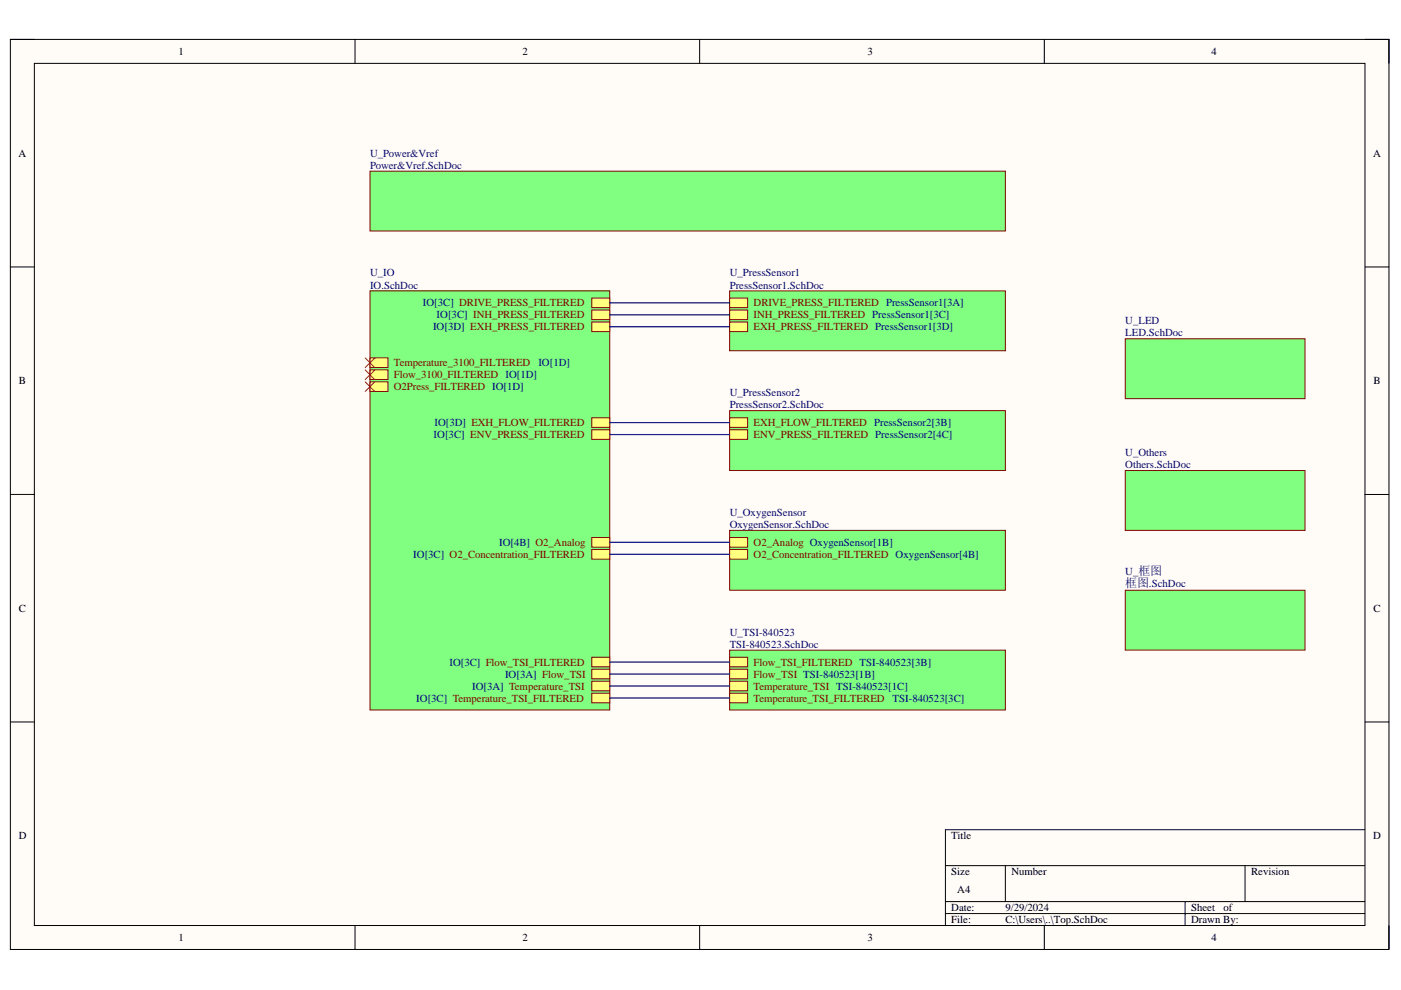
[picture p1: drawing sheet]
<svg xmlns="http://www.w3.org/2000/svg" width="297mm" height="210mm" viewBox="0 0 297 210" stroke-linecap="round" stroke-linejoin="round" font-family="sans-serif">
<defs><g id="words">
<text font-size="2.5" fill="#000080" x="238.6" y="124.5">框图.SchDoc</text>
<g font-size="2.3">
<text x="37.9" y="11.7">1</text>
<text x="110.8" y="11.7">2</text>
<text x="183.9" y="11.7">3</text>
<text x="256.9" y="11.7">4</text>
<text x="3.9" y="33.2">A</text>
<text x="291.1" y="33.2">A</text>
<text x="4" y="81.5">B</text>
<text x="291.2" y="81.5">B</text>
<text x="4" y="129.7">C</text>
<text x="291.2" y="129.7">C</text>
<text x="4" y="177.9">D</text>
<text x="201.7" y="177.9">Title</text>
<text x="291.1" y="177.9">D</text>
<text x="201.7" y="185.6">Size</text>
<text x="214.4" y="185.6">Number</text>
<text x="265.3" y="185.6">Revision</text>
<text x="203" y="189.4">A4</text>
<text x="201.7" y="193.2">Date:</text>
<text x="201.7" y="195.7">File:</text>
<text x="213.2" y="193.2">9/29/2024</text>
<text x="213.2" y="195.7">C:\Users\..\Top.SchDoc</text>
<text x="252.5" y="193.2">Sheet</text>
<text x="252.5" y="195.7">Drawn By:</text>
<text x="259.4" y="193.2">of</text>
<text x="37.9" y="199.5">1</text>
<text x="110.8" y="199.5">2</text>
<text x="183.9" y="199.5">3</text>
<text x="256.9" y="199.5">4</text>
</g>
<g font-size="2.3" fill="#000080">
<text x="78.5" y="33.2">U_Power&amp;Vref</text>
<text x="78.5" y="35.8">Power&amp;Vref.SchDoc</text>
<text x="78.5" y="58.6">U_IO</text>
<text x="154.7" y="58.6">U_PressSensor1</text>
<text x="78.5" y="61.2">IO.SchDoc</text>
<text x="89.7" y="65">IO[3C] DRIVE_PRESS_FILTERED</text>
<text x="154.7" y="61.2">PressSensor1.SchDoc</text>
<text x="91.8" y="70">IO[3D] EXH_PRESS_FILTERED</text>
<text x="92.6" y="67.5">IO[3C] INH_PRESS_FILTERED</text>
<text x="238.6" y="68.8">U_LED</text>
<text x="238.6" y="71.3">LED.SchDoc</text>
<text x="114.1" y="77.7">IO[1D]</text>
<text x="154.7" y="84">U_PressSensor2</text>
<text x="154.7" y="86.5">PressSensor2.SchDoc</text>
<text x="91.9" y="92.9">IO[3C] ENV_PRESS_FILTERED</text>
<text x="92.1" y="90.4">IO[3D] EXH_FLOW_FILTERED</text>
<text x="238.6" y="96.7">U_Others</text>
<text x="238.6" y="99.2">Others.SchDoc</text>
<text x="154.7" y="109.4">U_OxygenSensor</text>
<text x="154.7" y="111.9">OxygenSensor.SchDoc</text>
<text x="87.6" y="118.3">IO[3C] O2_Concentration_FILTERED</text>
<text x="105.8" y="115.8">IO[4B] O2_Analog</text>
<text x="238.6" y="122">U_框图</text>
<text x="154.7" y="134.8">U_TSI-840523</text>
<text x="154.7" y="137.3">TSI-840523.SchDoc</text>
<text x="95.3" y="141.1">IO[3C] Flow_TSI_FILTERED</text>
<text x="107.1" y="143.7">IO[3A] Flow_TSI</text>
<text x="88.3" y="148.8">IO[3C] Temperature_TSI_FILTERED</text>
<text x="100.1" y="146.2">IO[3A] Temperature_TSI</text>
<text x="189.3" y="148.8">TSI-840523[3C]</text>
</g>
<g font-size="2.3" fill="#800000">
<text x="159.8" y="65">DRIVE_PRESS_FILTERED PressSensor1[3A]</text>
<text x="159.8" y="67.5">INH_PRESS_FILTERED PressSensor1[3C]</text>
<text x="159.8" y="70">EXH_PRESS_FILTERED PressSensor1[3D]</text>
<text x="83.5" y="77.7">Temperature_3100_FILTERED</text>
<text x="83.5" y="80.2">Flow_3100_FILTERED IO[1D]</text>
<text x="83.5" y="82.7">O2Press_FILTERED IO[1D]</text>
<text x="159.8" y="90.4">EXH_FLOW_FILTERED PressSensor2[3B]</text>
<text x="159.8" y="92.9">ENV_PRESS_FILTERED PressSensor2[4C]</text>
<text x="159.8" y="115.8">O2_Analog OxygenSensor[1B]</text>
<text x="159.8" y="118.3">O2_Concentration_FILTERED OxygenSensor[4B]</text>
<text x="159.8" y="141.1">Flow_TSI_FILTERED TSI-840523[3B]</text>
<text x="159.8" y="143.7">Flow_TSI TSI-840523[1B]</text>
<text x="159.8" y="146.2">Temperature_TSI TSI-840523[1C]</text>
<text x="159.8" y="148.8">Temperature_TSI_FILTERED</text>
</g>
</g></defs>
<path d="M2.2 8.4h292.3v192.9h-292.3z" fill-rule="evenodd" fill="#fffcf8"/>
<path d="M2.2 8.4h292.3v192.9h-292.3z" fill="none" stroke="#000" stroke-width=".21"/>
<path d="M7.3 13.4h282.1v182.8h-282.1z" fill-rule="evenodd" fill="#fffcf8"/>
<g fill="none" stroke="#000" stroke-width=".21">
<path d="M2.2 8.4h5.1M7.3 13.4h282.1v182.8h-282.1zM75.3 8.4v5M148.3 8.4v5M221.4 8.4v5M289.4 8.4h5.1v5M2.2 56.6h5.1M289.4 56.6h5.1M2.2 104.8h5.1M289.4 104.8h5.1M2.2 153.1h5.1M289.4 153.1h5.1"/>
<path d="M289.4 175.9h-89v20.3M75.3 196.2v5.1M148.3 196.2v5.1M200.4 183.5h89M200.4 191.2h89M200.4 193.7h89M213.2 183.5v7.7M221.4 196.2v5.1M251.3 191.2v5M264 183.5v7.7M294.5 196.2v5.1"/>
</g>
<path d="M154.7 112.5h58.5v12.6h-58.5z" fill-rule="evenodd" fill="#80ff80"/>
<path d="M154.7 112.5h58.5v12.6h-58.5z" fill="none" stroke="#800000" stroke-width=".21"/>
<path d="M154.7 114h3.8v2h-3.8z" fill-rule="evenodd" fill="#ffff80"/>
<path d="M154.7 114h3.8v2h-3.8z" fill="none" stroke="#800000" stroke-width=".21"/>
<path d="M154.7 116.5h3.8v2h-3.8z" fill-rule="evenodd" fill="#ffff80"/>
<path d="M154.7 116.5h3.8v2h-3.8z" fill="none" stroke="#800000" stroke-width=".21"/>
<path d="M154.7 61.7h58.5v12.7h-58.5z" fill-rule="evenodd" fill="#80ff80"/>
<path d="M154.7 61.7h58.5v12.7h-58.5z" fill="none" stroke="#800000" stroke-width=".21"/>
<path d="M154.7 63.2h3.8v2h-3.8z" fill-rule="evenodd" fill="#ffff80"/>
<path d="M154.7 63.2h3.8v2h-3.8z" fill="none" stroke="#800000" stroke-width=".21"/>
<path d="M154.7 65.7h3.8v2.1h-3.8z" fill-rule="evenodd" fill="#ffff80"/>
<path d="M154.7 65.7h3.8v2.1h-3.8z" fill="none" stroke="#800000" stroke-width=".21"/>
<path d="M154.7 68.3h3.8v2h-3.8z" fill-rule="evenodd" fill="#ffff80"/>
<path d="M154.7 68.3h3.8v2h-3.8z" fill="none" stroke="#800000" stroke-width=".21"/>
<path d="M154.7 87.1h58.5v12.7h-58.5z" fill-rule="evenodd" fill="#80ff80"/>
<path d="M154.7 87.1h58.5v12.7h-58.5z" fill="none" stroke="#800000" stroke-width=".21"/>
<path d="M154.7 88.6h3.8v2h-3.8z" fill-rule="evenodd" fill="#ffff80"/>
<path d="M154.7 88.6h3.8v2h-3.8z" fill="none" stroke="#800000" stroke-width=".21"/>
<path d="M154.7 91.1h3.8v2.1h-3.8z" fill-rule="evenodd" fill="#ffff80"/>
<path d="M154.7 91.1h3.8v2.1h-3.8z" fill="none" stroke="#800000" stroke-width=".21"/>
<path d="M154.7 137.8h58.5v12.7h-58.5z" fill-rule="evenodd" fill="#80ff80"/>
<path d="M154.7 137.8h58.5v12.7h-58.5z" fill="none" stroke="#800000" stroke-width=".21"/>
<path d="M154.7 139.4h3.8v2h-3.8z" fill-rule="evenodd" fill="#ffff80"/>
<path d="M154.7 139.4h3.8v2h-3.8z" fill="none" stroke="#800000" stroke-width=".21"/>
<path d="M154.7 141.9h3.8v2h-3.8z" fill-rule="evenodd" fill="#ffff80"/>
<path d="M154.7 141.9h3.8v2h-3.8z" fill="none" stroke="#800000" stroke-width=".21"/>
<path d="M154.7 144.4h3.8v2.1h-3.8z" fill-rule="evenodd" fill="#ffff80"/>
<path d="M154.7 144.4h3.8v2.1h-3.8z" fill="none" stroke="#800000" stroke-width=".21"/>
<path d="M154.7 147h3.8v2h-3.8z" fill-rule="evenodd" fill="#ffff80"/>
<path d="M154.7 147h3.8v2h-3.8z" fill="none" stroke="#800000" stroke-width=".21"/>
<path d="M78.4 61.7h50.9v88.8h-50.9z" fill-rule="evenodd" fill="#80ff80"/>
<path d="M78.4 61.7h50.9v88.8h-50.9z" fill="none" stroke="#800000" stroke-width=".21"/>
<path d="M125.5 116.5h3.8v2h-3.8z" fill-rule="evenodd" fill="#ffff80"/>
<path d="M125.5 116.5h3.8v2h-3.8z" fill="none" stroke="#800000" stroke-width=".21"/>
<path d="M125.5 139.4h3.8v2h-3.8z" fill-rule="evenodd" fill="#ffff80"/>
<path d="M125.5 139.4h3.8v2h-3.8z" fill="none" stroke="#800000" stroke-width=".21"/>
<path d="M125.5 141.9h3.8v2h-3.8z" fill-rule="evenodd" fill="#ffff80"/>
<path d="M125.5 141.9h3.8v2h-3.8z" fill="none" stroke="#800000" stroke-width=".21"/>
<path d="M125.5 144.4h3.8v2.1h-3.8z" fill-rule="evenodd" fill="#ffff80"/>
<path d="M125.5 144.4h3.8v2.1h-3.8z" fill="none" stroke="#800000" stroke-width=".21"/>
<path d="M125.5 147h3.8v2h-3.8z" fill-rule="evenodd" fill="#ffff80"/>
<path d="M125.5 147h3.8v2h-3.8z" fill="none" stroke="#800000" stroke-width=".21"/>
<path d="M125.5 63.2h3.8v2h-3.8z" fill-rule="evenodd" fill="#ffff80"/>
<path d="M125.5 63.2h3.8v2h-3.8z" fill="none" stroke="#800000" stroke-width=".21"/>
<path d="M125.5 65.7h3.8v2.1h-3.8z" fill-rule="evenodd" fill="#ffff80"/>
<path d="M125.5 65.7h3.8v2.1h-3.8z" fill="none" stroke="#800000" stroke-width=".21"/>
<path d="M125.5 68.3h3.8v2h-3.8z" fill-rule="evenodd" fill="#ffff80"/>
<path d="M125.5 68.3h3.8v2h-3.8z" fill="none" stroke="#800000" stroke-width=".21"/>
<path d="M125.5 88.6h3.8v2h-3.8z" fill-rule="evenodd" fill="#ffff80"/>
<path d="M125.5 88.6h3.8v2h-3.8z" fill="none" stroke="#800000" stroke-width=".21"/>
<path d="M125.5 91.1h3.8v2.1h-3.8z" fill-rule="evenodd" fill="#ffff80"/>
<path d="M125.5 91.1h3.8v2.1h-3.8z" fill="none" stroke="#800000" stroke-width=".21"/>
<path d="M125.5 114h3.8v2h-3.8z" fill-rule="evenodd" fill="#ffff80"/>
<path d="M125.5 114h3.8v2h-3.8z" fill="none" stroke="#800000" stroke-width=".21"/>
<path d="M78.4 75.9h3.9v2h-3.9z" fill-rule="evenodd" fill="#ffff80"/>
<path d="M78.4 75.9h3.9v2h-3.9z" fill="none" stroke="#800000" stroke-width=".21"/>
<path d="M78.4 78.4h3.9v2.1h-3.9z" fill-rule="evenodd" fill="#ffff80"/>
<path d="M78.4 78.4h3.9v2.1h-3.9z" fill="none" stroke="#800000" stroke-width=".21"/>
<path d="M78.4 81h3.9v2h-3.9z" fill-rule="evenodd" fill="#ffff80"/>
<path d="M78.4 81h3.9v2h-3.9z" fill="none" stroke="#800000" stroke-width=".21"/>
<path d="M78.5 36.3h134.7v12.7h-134.7z" fill-rule="evenodd" fill="#80ff80"/>
<path d="M78.5 36.3h134.7v12.7h-134.7z" fill="none" stroke="#800000" stroke-width=".21"/>
<path d="M129.3 69.3h25.4M129.3 66.8h25.4M129.3 64.2h25.4M129.3 92.1h25.4M129.3 89.6h25.4M129.3 117.5h25.4M129.3 115h25.4M129.3 148h25.4M129.3 145.5h25.4M129.3 142.9h25.4M129.3 140.4h25.4" fill="none" stroke="#000080" stroke-width=".25"/>
<path d="M238.6 99.8h38.1v12.7h-38.1z" fill-rule="evenodd" fill="#80ff80"/>
<path d="M238.6 99.8h38.1v12.7h-38.1z" fill="none" stroke="#800000" stroke-width=".21"/>
<path d="M238.6 125.1h38.1v12.7h-38.1z" fill-rule="evenodd" fill="#80ff80"/>
<path d="M238.6 125.1h38.1v12.7h-38.1z" fill="none" stroke="#800000" stroke-width=".21"/>
<path d="M238.6 71.8h38.1v12.7h-38.1z" fill-rule="evenodd" fill="#80ff80"/>
<path d="M238.6 71.8h38.1v12.7h-38.1z" fill="none" stroke="#800000" stroke-width=".21"/>
<path d="M77.4 75.9l2.1 2M77.4 78.4l2.1 2.1M79.5 75.9l-2.1 2M79.5 78.4l-2.1 2.1M77.4 81l2.1 2M79.5 81l-2.1 2" fill="none" stroke="#f00" stroke-width=".21"/>
<use href="#words"/>
</svg>
